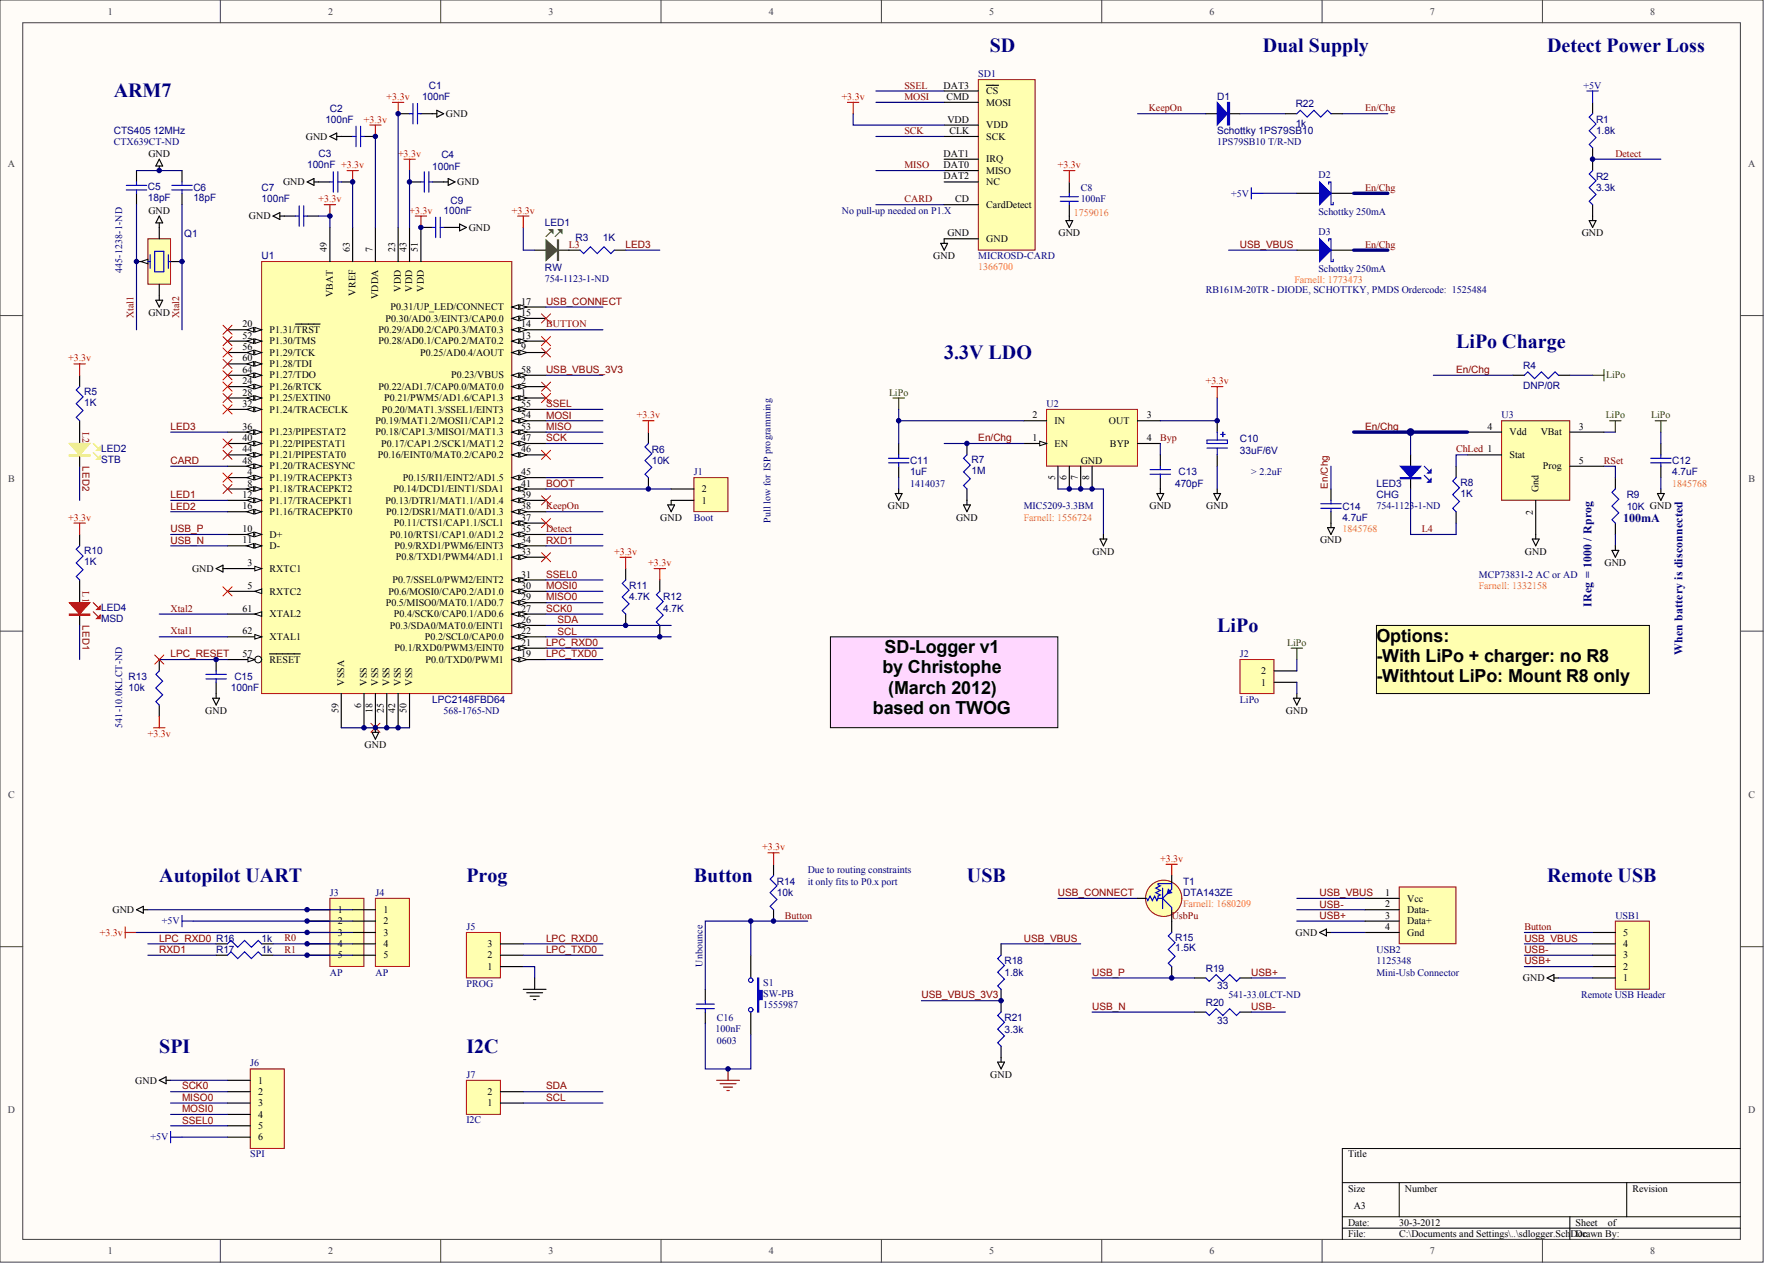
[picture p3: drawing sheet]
<svg xmlns="http://www.w3.org/2000/svg" width="656mm" height="470mm" viewBox="0 0 656 470" stroke-linecap="round" stroke-linejoin="round" font-family="sans-serif">
<defs><g id="words">
<g font-size="7.4" fill="#000080">
<text x="367.7" y="19.3">SD</text>
<text x="469.2" y="19.3">Dual Supply</text>
<text x="574.8" y="19.3">Detect Power Loss</text>
<text x="42.3" y="36.2">ARM7</text>
<text x="541" y="129.1">LiPo Charge</text>
<text x="350.8" y="133.3">3.3V LDO</text>
<text x="452.3" y="234.7">LiPo</text>
<text x="59.2" y="327.6">Autopilot UART</text>
<text x="173.3" y="327.6">Prog</text>
<text x="257.8" y="327.6">Button</text>
<text x="359.3" y="327.6">USB</text>
<text x="574.8" y="327.6">Remote USB</text>
<text x="59.2" y="391">SPI</text>
<text x="173.3" y="391">I2C</text>
</g>
<g font-size="6.7">
<text x="511.4" y="238.4">Options:</text>
<text x="328.7" y="242.6">SD-Logger v1</text>
<text x="511.4" y="245.9">-With LiPo + charger: no R8</text>
<text x="327.9" y="250.1">by Christophe</text>
<text x="330" y="257.6">(March 2012)</text>
<text x="511.4" y="253.4">-Withtout LiPo: Mount R8 only</text>
<text x="324.3" y="265.1">based on TWOG</text>
</g>
<text font-size="4.5" fill="#000080" x="603.1" y="194.1">100mA</text>
<g font-size="4.4" fill="#000080">
<text x="591.3" y="225.4" transform="rotate(-90 591.3 225.4)">IReg = 1000 / Rprog</text>
<text x="625.1" y="243.5" transform="rotate(-90 625.1 243.5)">When battery is disconnected</text>
</g>
<g font-size="3.8" fill="#000080">
<text x="159.4" y="33">C1</text>
<text x="122.6" y="41.4">C2</text>
<text x="156.8" y="37.2">100nF</text>
<text x="452.3" y="37.2">D1</text>
<text x="481.4" y="39.7">R22</text>
<text x="120.9" y="45.6">100nF</text>
<text x="481.4" y="47.3">1k</text>
<text x="593" y="45.6">R1</text>
<text x="42.3" y="49.9">CTS405 12MHz</text>
<text x="452.3" y="49.9">Schottky 1PS79SB10</text>
<text x="593" y="49.9">1.8k</text>
<text x="118.4" y="58.3">C3</text>
<text x="164" y="58.7">C4</text>
<text x="114.1" y="62.5">100nF +3.3v</text>
<text x="160.6" y="63">100nF</text>
<text x="54.9" y="70.6">C5</text>
<text x="71.9" y="71">C6</text>
<text x="97.2" y="71">C7</text>
<text x="593" y="66.8">R2</text>
<text x="593" y="71">3.3k</text>
<text x="54.9" y="74.8">18pF</text>
<text x="71.9" y="74.8">18pF</text>
<text x="97.2" y="75.2">100nF</text>
<text x="167.4" y="75.6">C9</text>
<text x="164.8" y="79.4">100nF</text>
<text x="68.5" y="87.9">Q1</text>
<text x="202.5" y="84.1">LED1</text>
<text x="213.9" y="89.6">R3</text>
<text x="224" y="89.6">1K</text>
<text x="97.2" y="96.3">U1</text>
<text x="202.5" y="100.6">RW</text>
<text x="566" y="136.9">R4</text>
<text x="31.3" y="146.6">R5</text>
<text x="566" y="144.5">DNP/0R</text>
<text x="31.3" y="150.8">1K</text>
<text x="37.6" y="167.7">LED2</text>
<text x="460.7" y="164.3">C10</text>
<text x="37.6" y="171.9">STB</text>
<text x="242.2" y="168.1">R6</text>
<text x="242.2" y="172.4">10K</text>
<text x="338.1" y="172.4">C11</text>
<text x="361" y="171.9">R7</text>
<text x="460.7" y="168.6">33uF/6V</text>
<text x="621.3" y="172.4">C12</text>
<text x="338.1" y="176.6">1uF</text>
<text x="361" y="176.2">1M</text>
<text x="437.9" y="176.6">C13</text>
<text x="621.3" y="176.6">4.7uF</text>
<text x="436.6" y="180.8">470pF</text>
<text x="511.4" y="180.8">LED3</text>
<text x="511.4" y="185">CHG</text>
<text x="542.7" y="180.4">R8</text>
<text x="542.7" y="184.6">1K</text>
<text x="604.4" y="185">R9</text>
<text x="498.8" y="189.3">C14</text>
<text x="604.4" y="189.3">10K GND</text>
<text x="498.8" y="193.5">4.7uF</text>
<text x="31.3" y="205.7">R10</text>
<text x="31.3" y="210">1K</text>
<text x="233.7" y="218.8">R11</text>
<text x="37.6" y="226.9">LED4</text>
<text x="233.7" y="223.1">4.7K</text>
<text x="246.4" y="223.1">R12</text>
<text x="246.4" y="227.3">4.7K</text>
<text x="37.6" y="231.1">MSD</text>
<text x="47.8" y="252.6">R13</text>
<text x="47.8" y="256.8">10k</text>
<text x="85.8" y="256.8">100nF</text>
<text x="87.1" y="252.6">C15</text>
<text x="160.6" y="261.1">LPC2148FBD64</text>
<text x="288.7" y="328.7">R14</text>
<text x="439.6" y="328.7">T1</text>
<text x="288.7" y="332.9">10k</text>
<text x="439.6" y="332.9">DTA143ZE</text>
<text x="80.3" y="354">R17</text>
<text x="97.2" y="349.8">1k</text>
<text x="97.2" y="354">1k</text>
<text x="436.6" y="349.3">R15</text>
<text x="436.6" y="353.1">1.5K</text>
<text x="373.2" y="358.2">R18</text>
<text x="373.2" y="362.4">1.8k</text>
<text x="448" y="361.2">R19</text>
<text x="452.3" y="367.5">33</text>
<text x="448" y="373.8">R20</text>
<text x="373.2" y="379.3">R21</text>
<text x="373.2" y="383.6">3.3k</text>
<text x="452.3" y="380.2">33</text>
</g>
<g font-size="3.8" fill="#800000">
<text x="232.5" y="92.1">LED3</text>
<text x="460.7" y="92.1">USB_VBUS</text>
<text x="202.9" y="113.2">USB_CONNECT</text>
<text x="202.9" y="138.6">USB_VBUS_3V3</text>
<text x="541" y="138.6">En/Chg</text>
<text x="202.9" y="155.5">MOSI</text>
<text x="202.9" y="151.2">SSEL</text>
<text x="63.4" y="159.7">LED3</text>
<text x="202.9" y="159.7">MISO</text>
<text x="507.2" y="159.7">En/Chg</text>
<text x="202.9" y="163.9">SCK</text>
<text x="363.5" y="163.9">En/Chg</text>
<text x="63.4" y="172.4">CARD</text>
<text x="63.4" y="185">LED1</text>
<text x="202.9" y="180.8">BOOT</text>
<text x="63.4" y="189.3">LED2</text>
<text x="63.4" y="197.7">USB_P</text>
<text x="63.4" y="201.9">USB_N</text>
<text x="202.9" y="201.9">RXD1</text>
<text x="202.9" y="214.6">SSEL0</text>
<text x="202.9" y="218.8">MOSI0</text>
<text x="202.9" y="227.3">SCK0</text>
<text x="202.9" y="223.1">MISO0</text>
<text x="207.1" y="231.5">SDA</text>
<text x="202.9" y="239.9">LPC_RXD0</text>
<text x="207.1" y="235.7">SCL</text>
<text x="63.4" y="244.2">LPC_RESET</text>
<text x="202.9" y="244.2">LPC_TXD0</text>
<text x="393.1" y="332.9">USB_CONNECT</text>
<text x="490.3" y="332.9">USB_VBUS</text>
<text x="490.3" y="337.1">USB-</text>
<text x="490.3" y="341.3">USB+</text>
<text x="59.2" y="349.8">LPC_RXD0 R16</text>
<text x="59.2" y="354">RXD1</text>
<text x="202.9" y="354">LPC_TXD0</text>
<text x="202.9" y="349.8">LPC_RXD0</text>
<text x="380.4" y="349.8">USB_VBUS</text>
<text x="566.4" y="354">USB-</text>
<text x="566.4" y="349.8">USB_VBUS</text>
<text x="566.4" y="358.2">USB+</text>
<text x="405.8" y="362.4">USB_P</text>
<text x="465" y="362.4">USB+</text>
<text x="342.4" y="370.9">USB_VBUS_3V3</text>
<text x="405.8" y="375.1">USB_N</text>
<text x="465" y="375.1">USB-</text>
<text x="67.6" y="404.7">SCK0</text>
<text x="202.9" y="404.7">SDA</text>
<text x="67.6" y="408.9">MISO0</text>
<text x="67.6" y="413.1">MOSI0</text>
<text x="202.9" y="408.9">SCL</text>
<text x="67.6" y="417.4">SSEL0</text>
</g>
<g font-size="3.7" fill="#404040">
<text x="40" y="5.4">1</text>
<text x="121.9" y="5.4">2</text>
<text x="203.8" y="5.4">3</text>
<text x="285.6" y="5.4">4</text>
<text x="367.5" y="5.4">5</text>
<text x="449.4" y="5.4">6</text>
<text x="531.3" y="5.4">7</text>
<text x="613.1" y="5.4">8</text>
<text x="2.9" y="61.9">A</text>
<text x="649.6" y="61.9">A</text>
<text x="3" y="179.1">B</text>
<text x="649.7" y="179.1">B</text>
<text x="3" y="296.3">C</text>
<text x="649.7" y="296.3">C</text>
<text x="2.9" y="413.5">D</text>
<text x="649.6" y="413.5">D</text>
<text x="40" y="465.8">1</text>
<text x="121.9" y="465.8">2</text>
<text x="203.8" y="465.8">3</text>
<text x="285.6" y="465.8">4</text>
<text x="367.5" y="465.8">5</text>
<text x="449.4" y="465.8">6</text>
<text x="531.3" y="465.8">7</text>
<text x="613.1" y="465.8">8</text>
</g>
<g font-size="3.7" fill="#000080">
<text x="363.5" y="28.7">SD1</text>
<text x="42.3" y="54">CTX639CT-ND</text>
<text x="452.3" y="54">1PS79SB10 T/R-ND</text>
<text x="401.5" y="70.9">C8</text>
<text x="489.9" y="66.3">D2</text>
<text x="401.5" y="75.1">100nF</text>
<text x="312.8" y="79.3">No pull-up needed on P1.X</text>
<text x="489.9" y="79.8">Schottky 250mA</text>
<text x="489.9" y="87.4">D3</text>
<text x="45.4" y="101.4" transform="rotate(-90 45.4 101.4)">445-1238-1-ND</text>
<text x="363.5" y="96.2">MICROSD-CARD</text>
<text x="489.9" y="100.9">Schottky 250mA</text>
<text x="202.5" y="104.7">754-1123-1-ND</text>
<text x="448" y="108.9">RB161M-20TR - DIODE, SCHOTTKY, PMDS Ordercode: 1525484</text>
<text x="388.9" y="151.2">U2</text>
<text x="557.9" y="155.4">U3</text>
<text x="257.8" y="176.5">J1</text>
<text x="465" y="176.5">&gt; 2.2uF</text>
<text x="338.1" y="180.7">1414037</text>
<text x="380.4" y="189.2">MIC5209-3.3BM</text>
<text x="511.4" y="189.2">754-1123-1-ND</text>
<text x="257.8" y="193.4">Boot</text>
<text x="286.3" y="194.3" transform="rotate(-90 286.3 194.3)">Pull low for ISP programming</text>
<text x="549.5" y="214.5">MCP73831-2 AC or AD</text>
<text x="460.7" y="244.1">J2</text>
<text x="460.7" y="261">LiPo</text>
<text x="164.8" y="265.2">568-1765-ND</text>
<text x="45.4" y="270.3" transform="rotate(-90 45.4 270.3)">541-10.0KLCT-ND</text>
<text x="300.1" y="324.3">Due to routing constraints</text>
<text x="300.1" y="328.6">it only fits to P0.x port</text>
<text x="122.6" y="332.8">J3</text>
<text x="139.5" y="332.8">J4</text>
<text x="600.2" y="341.2">USB1</text>
<text x="173.3" y="345.5">J5</text>
<text x="511.4" y="353.9">USB2</text>
<text x="261" y="359" transform="rotate(-90 261 359)">Unbounce</text>
<text x="511.4" y="358.1">1125348</text>
<text x="122.6" y="362.4">AP</text>
<text x="139.5" y="362.4">AP</text>
<text x="511.4" y="362.4">Mini-Usb Connector</text>
<text x="173.3" y="366.6">PROG</text>
<text x="283.6" y="366.2">S1</text>
<text x="283.6" y="370.4">SW-PB</text>
<text x="456.5" y="370.8">541-33.0LCT-ND</text>
<text x="587.5" y="370.8">Remote USB Header</text>
<text x="283.6" y="374.6">1555987</text>
<text x="265.9" y="383.5">100nF</text>
<text x="266.3" y="379.2">C16</text>
<text x="266.3" y="387.7">0603</text>
<text x="93" y="396.1">J6</text>
<text x="173.3" y="400.4">J7</text>
<text x="173.3" y="417.3">I2C</text>
<text x="93" y="429.9">SPI</text>
</g>
<g font-size="3.7" fill="#800000">
<text x="336" y="32.9">SSEL</text>
<text x="336" y="37.1">MOSI</text>
<text x="426.9" y="41.3">KeepOn</text>
<text x="507.2" y="41.3">En/Chg</text>
<text x="336" y="49.8">SCK</text>
<text x="600.2" y="58.2">Detect</text>
<text x="336" y="62.4">MISO</text>
<text x="507.2" y="70.9">En/Chg</text>
<text x="336" y="75.1">CARD</text>
<text x="211.3" y="92">L3</text>
<text x="507.2" y="92">En/Chg</text>
<text x="49.6" y="118.3" transform="rotate(-90 49.6 118.3)">Xtal1</text>
<text x="66.5" y="118.3" transform="rotate(-90 66.5 118.3)">Xtal2</text>
<text x="202.9" y="121.6">BUTTON</text>
<text x="30.7" y="160.5" transform="rotate(90 30.7 160.5)">L2</text>
<text x="431.1" y="163.8">Byp</text>
<text x="541" y="168">ChLed 1</text>
<text x="596" y="172.3">RSet</text>
<text x="202.9" y="189.2">KeepOn</text>
<text x="202.9" y="197.6">Detect</text>
<text x="528.4" y="197.6">L4</text>
<text x="30.7" y="219.6" transform="rotate(90 30.7 219.6)">L1</text>
<text x="63.4" y="227.2">Xtal2</text>
<text x="63.4" y="235.6">Xtal1</text>
<text x="291.7" y="341.2">Button</text>
<text x="435.4" y="341.2">UsbPu</text>
<text x="566.4" y="345.5">Button</text>
<text x="105.7" y="349.7">R0</text>
<text x="105.7" y="353.9">R1</text>
</g>
<g font-size="3.7">
<text x="350.6" y="32.9">DAT3</text>
<text x="366.5" y="35">CS</text>
<text x="351.6" y="37.1">CMD</text>
<text x="366.5" y="39.2">MOSI</text>
<text x="165.7" y="43.4">GND</text>
<text x="352" y="45.6">VDD</text>
<text x="366.5" y="47.7">VDD</text>
<text x="113.6" y="51.9">GND</text>
<text x="352.8" y="49.8">CLK</text>
<text x="366.5" y="51.9">SCK</text>
<text x="350.6" y="58.2">DAT1</text>
<text x="350.6" y="62.4">DAT0</text>
<text x="366.5" y="64.6">MISO</text>
<text x="366.5" y="60.3">IRQ</text>
<text x="105.2" y="68.8">GND</text>
<text x="169.9" y="68.8">GND</text>
<text x="350.6" y="66.7">DAT2</text>
<text x="366.5" y="68.8">NC</text>
<text x="354.9" y="75.1">CD</text>
<text x="366.5" y="77.2">CardDetect</text>
<text x="92.5" y="81.5">GND</text>
<text x="174.1" y="85.7">GND</text>
<text x="352" y="87.8">GND</text>
<text x="366.5" y="89.9">GND</text>
<text x="393.3" y="87.8">GND</text>
<text x="587.7" y="87.8">GND</text>
<text x="121.5" y="93.8" transform="rotate(-90 121.5 93.8)">49</text>
<text x="130" y="93.8" transform="rotate(-90 130 93.8)">63</text>
<text x="138.4" y="93.8" transform="rotate(-90 138.4 93.8)">7</text>
<text x="146.9" y="93.8" transform="rotate(-90 146.9 93.8)">23</text>
<text x="151.1" y="93.8" transform="rotate(-90 151.1 93.8)">43</text>
<text x="155.3" y="93.8" transform="rotate(-90 155.3 93.8)">51</text>
<text x="346.8" y="96.2">GND</text>
<text x="123.6" y="110.5" transform="rotate(-90 123.6 110.5)">VBAT</text>
<text x="132.1" y="109.8" transform="rotate(-90 132.1 109.8)">VREF</text>
<text x="140.5" y="111.1" transform="rotate(-90 140.5 111.1)">VDDA</text>
<text x="149" y="108.3" transform="rotate(-90 149 108.3)">VDD</text>
<text x="153.2" y="108.3" transform="rotate(-90 153.2 108.3)">VDD</text>
<text x="157.4" y="108.3" transform="rotate(-90 157.4 108.3)">VDD</text>
<text x="193.6" y="113.1">17</text>
<text x="143.2" y="119.5">P0.30/AD0.3/EINT3/CAP0.0</text>
<text x="145.1" y="115.2">P0.31/UP_LED/CONNECT</text>
<text x="193.6" y="117.4">15</text>
<text x="90.1" y="121.6">20</text>
<text x="90.1" y="125.8">52</text>
<text x="100.2" y="123.7">P1.31/TRST</text>
<text x="140.6" y="123.7">P0.29/AD0.2/CAP0.3/MAT0.3</text>
<text x="193.6" y="125.8">13</text>
<text x="193.6" y="121.6">14</text>
<text x="90.1" y="130">56</text>
<text x="100.2" y="127.9">P1.30/TMS</text>
<text x="140.6" y="127.9">P0.28/AD0.1/CAP0.2/MAT0.2</text>
<text x="193.6" y="130">9</text>
<text x="90.1" y="134.3">60</text>
<text x="100.2" y="132.1">P1.29/TCK</text>
<text x="100.2" y="136.4">P1.28/TDI</text>
<text x="156.1" y="132.1">P0.25/AD0.4/AOUT</text>
<text x="90.1" y="142.7">24</text>
<text x="90.1" y="138.5">64</text>
<text x="100.2" y="140.6">P1.27/TDO</text>
<text x="167.6" y="140.6">P0.23/VBUS</text>
<text x="193.6" y="142.7">2</text>
<text x="193.6" y="138.5">58</text>
<text x="90.1" y="146.9">28</text>
<text x="100.2" y="144.8">P1.26/RTCK</text>
<text x="100.2" y="149">P1.25/EXTIN0</text>
<text x="140.6" y="144.8">P0.22/AD1.7/CAP0.0/MAT0.0</text>
<text x="142.8" y="149">P0.21/PWM5/AD1.6/CAP1.3</text>
<text x="193.6" y="146.9">1</text>
<text x="90.1" y="151.2">32</text>
<text x="100.2" y="153.3">P1.24/TRACECLK</text>
<text x="141.9" y="153.3">P0.20/MAT1.3/SSEL1/EINT3</text>
<text x="193.6" y="155.4">54</text>
<text x="193.6" y="151.2">55</text>
<text x="383.6" y="155.4">2</text>
<text x="426.1" y="155.4">3</text>
<text x="90.1" y="159.6">36</text>
<text x="100.2" y="161.7">P1.23/PIPESTAT2</text>
<text x="139.6" y="161.7">P0.18/CAP1.3/MISO1/MAT1.3</text>
<text x="139.6" y="157.5">P0.19/MAT1.2/MOSI1/CAP1.2</text>
<text x="193.6" y="159.6">53</text>
<text x="391.8" y="157.5">IN</text>
<text x="412" y="157.5">OUT</text>
<text x="552.7" y="159.6">4</text>
<text x="560.9" y="161.7">Vdd</text>
<text x="572.5" y="161.7">VBat</text>
<text x="586.7" y="159.6">3</text>
<text x="90.1" y="163.8">40</text>
<text x="100.2" y="165.9">P1.22/PIPESTAT1</text>
<text x="141.6" y="165.9">P0.17/CAP1.2/SCK1/MAT1.2</text>
<text x="193.6" y="163.8">47</text>
<text x="383.6" y="163.8">1</text>
<text x="391.8" y="165.9">EN</text>
<text x="412.4" y="165.9">BYP</text>
<text x="426.1" y="163.8">4</text>
<text x="90.1" y="168">44</text>
<text x="90.1" y="172.3">48</text>
<text x="100.2" y="170.2">P1.21/PIPESTAT0</text>
<text x="140.4" y="170.2">P0.16/EINT0/MAT0.2/CAP0.2</text>
<text x="193.6" y="168">46</text>
<text x="401.5" y="172.3">GND</text>
<text x="560.9" y="170.2">Stat</text>
<text x="586.7" y="172.3">5</text>
<text x="92" y="176.5">4</text>
<text x="100.2" y="178.6">P1.19/TRACEPKT3</text>
<text x="100.2" y="174.4">P1.20/TRACESYNC</text>
<text x="149.7" y="178.6">P0.15/RI1/EINT2/AD1.5</text>
<text x="193.6" y="176.5">45</text>
<text x="392" y="178.5" transform="rotate(-90 392 178.5)">5</text>
<text x="396.2" y="178.5" transform="rotate(-90 396.2 178.5)">6</text>
<text x="400.5" y="178.5" transform="rotate(-90 400.5 178.5)">7</text>
<text x="404.7" y="178.5" transform="rotate(-90 404.7 178.5)">8</text>
<text x="573.3" y="174.4">Prog</text>
<text x="90.1" y="184.9">12</text>
<text x="92" y="180.7">8</text>
<text x="100.2" y="182.8">P1.18/TRACEPKT2</text>
<text x="146.2" y="182.8">P0.14/DCD1/EINT1/SDA1</text>
<text x="193.6" y="184.9">39</text>
<text x="193.6" y="180.7">41</text>
<text x="260.8" y="182.8">2</text>
<text x="571.7" y="182.9" transform="rotate(-90 571.7 182.9)">Gnd</text>
<text x="90.1" y="189.2">16</text>
<text x="100.2" y="187.1">P1.17/TRACEPKT1</text>
<text x="100.2" y="191.3">P1.16/TRACEPKT0</text>
<text x="143.2" y="187.1">P0.13/DTR1/MAT1.1/AD1.4</text>
<text x="143.5" y="191.3">P0.12/DSR1/MAT1.0/AD1.3</text>
<text x="193.6" y="189.2">38</text>
<text x="260.8" y="187.1">1</text>
<text x="329.9" y="189.2">GND</text>
<text x="427.1" y="189.2">GND</text>
<text x="448.2" y="189.2">GND</text>
<text x="569.5" y="191.1" transform="rotate(-90 569.5 191.1)">2</text>
<text x="90.1" y="197.6">10</text>
<text x="146.3" y="195.5">P0.11/CTS1/CAP1.1/SCL1</text>
<text x="193.6" y="197.6">35</text>
<text x="193.6" y="193.4">37</text>
<text x="245.3" y="193.4">GND</text>
<text x="355.2" y="193.4">GND</text>
<text x="90.1" y="201.8">11</text>
<text x="100.2" y="199.7">D+</text>
<text x="100.2" y="204">D-</text>
<text x="144.9" y="199.7">P0.10/RTS1/CAP1.0/AD1.2</text>
<text x="146.6" y="204">P0.9/RXD1/PWM6/EINT3</text>
<text x="193.6" y="201.8">34</text>
<text x="490.5" y="201.8">GND</text>
<text x="147.1" y="208.2">P0.8/TXD1/PWM4/AD1.1</text>
<text x="193.6" y="206.1">33</text>
<text x="405.9" y="206.1">GND</text>
<text x="566.6" y="206.1">GND</text>
<text x="92" y="210.3">3</text>
<text x="100.2" y="212.4">RXTC1</text>
<text x="193.6" y="214.5">31</text>
<text x="596.2" y="210.3">GND</text>
<text x="92" y="218.7">5</text>
<text x="100.2" y="220.8">RXTC2</text>
<text x="144.3" y="220.8">P0.6/MOSI0/CAP0.2/AD1.0</text>
<text x="145.9" y="216.6">P0.7/SSEL0/PWM2/EINT2</text>
<text x="193.6" y="218.7">30</text>
<text x="90.1" y="227.2">61</text>
<text x="143.3" y="225.1">P0.5/MISO0/MAT0.1/AD0.7</text>
<text x="193.6" y="227.2">27</text>
<text x="193.6" y="223">29</text>
<text x="100.2" y="229.3">XTAL2</text>
<text x="144.9" y="233.5">P0.3/SDA0/MAT0.0/EINT1</text>
<text x="146.4" y="229.3">P0.4/SCK0/CAP0.1/AD0.6</text>
<text x="193.6" y="231.4">26</text>
<text x="90.1" y="235.6">62</text>
<text x="100.2" y="237.7">XTAL1</text>
<text x="157.9" y="237.7">P0.2/SCL0/CAP0.0</text>
<text x="193.6" y="239.9">21</text>
<text x="193.6" y="235.6">22</text>
<text x="90.1" y="244.1">57</text>
<text x="146.6" y="242">P0.1/RXD0/PWM3/EINT0</text>
<text x="193.6" y="244.1">19</text>
<text x="100.2" y="246.2">RESET</text>
<text x="158.1" y="246.2">P0.0/TXD0/PWM1</text>
<text x="468.6" y="250.4">2</text>
<text x="127.8" y="254.7" transform="rotate(-90 127.8 254.7)">VSSA</text>
<text x="136.3" y="254.7" transform="rotate(-90 136.3 254.7)">VSS</text>
<text x="140.5" y="254.7" transform="rotate(-90 140.5 254.7)">VSS</text>
<text x="144.7" y="254.7" transform="rotate(-90 144.7 254.7)">VSS</text>
<text x="149" y="254.7" transform="rotate(-90 149 254.7)">VSS</text>
<text x="153.2" y="254.7" transform="rotate(-90 153.2 254.7)">VSS</text>
<text x="468.6" y="254.6">1</text>
<text x="134.2" y="262.9" transform="rotate(-90 134.2 262.9)">6</text>
<text x="125.7" y="264.8" transform="rotate(-90 125.7 264.8)">59</text>
<text x="138.4" y="264.8" transform="rotate(-90 138.4 264.8)">18</text>
<text x="142.6" y="264.8" transform="rotate(-90 142.6 264.8)">25</text>
<text x="146.9" y="264.8" transform="rotate(-90 146.9 264.8)">42</text>
<text x="151.1" y="264.8" transform="rotate(-90 151.1 264.8)">50</text>
<text x="477.8" y="265.2">GND</text>
<text x="135.4" y="277.9">GND</text>
<text x="514.7" y="332.8">1</text>
<text x="522.9" y="334.9">Vcc</text>
<text x="41.8" y="339.1">GND</text>
<text x="125.5" y="339.1">1</text>
<text x="142.4" y="339.1">1</text>
<text x="514.7" y="337">2</text>
<text x="514.7" y="341.2">3</text>
<text x="522.9" y="339.1">Data-</text>
<text x="125.5" y="343.3">2</text>
<text x="125.5" y="347.6">3</text>
<text x="142.4" y="343.3">2</text>
<text x="142.4" y="347.6">3</text>
<text x="481.4" y="347.6">GND</text>
<text x="514.7" y="345.5">4</text>
<text x="522.9" y="343.3">Data+</text>
<text x="522.9" y="347.6">Gnd</text>
<text x="603.2" y="347.6">5</text>
<text x="125.5" y="351.8">4</text>
<text x="142.4" y="351.8">4</text>
<text x="181.2" y="351.8">3</text>
<text x="603.2" y="351.8">4</text>
<text x="125.5" y="356">5</text>
<text x="142.4" y="356">5</text>
<text x="181.2" y="356">2</text>
<text x="603.2" y="356">3</text>
<text x="181.2" y="360.2">1</text>
<text x="565.9" y="364.5">GND</text>
<text x="603.2" y="364.5">1</text>
<text x="603.2" y="360.2">2</text>
<text x="50.2" y="402.5">GND</text>
<text x="95.9" y="402.5">1</text>
<text x="95.9" y="406.7">2</text>
<text x="181.2" y="406.7">2</text>
<text x="95.9" y="410.9">3</text>
<text x="181.2" y="410.9">1</text>
<text x="95.9" y="415.2">4</text>
<text x="95.9" y="419.4">5</text>
<text x="95.9" y="423.6">6</text>
<text x="500.9" y="429.9">Title</text>
<text x="500.9" y="442.6">Size</text>
<text x="522" y="442.6">Number</text>
<text x="606.6" y="442.6">Revision</text>
<text x="503" y="448.9">A3</text>
<text x="500.9" y="455.3">Date:</text>
<text x="519.9" y="455.3">30-3-2012</text>
<text x="585.4" y="455.3">Sheet</text>
<text x="597.4" y="455.3">of</text>
<text x="500.9" y="459.5">File:</text>
<text x="519.9" y="459.5">C:\Documents and Settings\..\sdlogger.SchDoc</text>
<text x="585.4" y="459.5">Drawn By:</text>
</g>
<g font-size="3.7" fill="#00f">
<text x="588.4" y="32.9">+5V</text>
<text x="457.4" y="73">+5V</text>
<text x="60.1" y="343.3">+5V</text>
<text x="55.9" y="423.6">+5V</text>
</g>
<g font-size="3.7" fill="#f00">
<text x="143.7" y="37.1">+3.3v</text>
<text x="312.7" y="37.1">+3.3v</text>
<text x="135.2" y="45.6">+3.3v</text>
<text x="147.9" y="58.2">+3.3v</text>
<text x="393.1" y="62.4">+3.3v</text>
<text x="118.3" y="75.1">+3.3v</text>
<text x="152.1" y="79.3">+3.3v</text>
<text x="190.2" y="79.3">+3.3v</text>
<text x="25.3" y="134.3">+3.3v</text>
<text x="448" y="142.7">+3.3v</text>
<text x="236.7" y="155.4">+3.3v</text>
<text x="25.3" y="193.4">+3.3v</text>
<text x="228.2" y="206.1">+3.3v</text>
<text x="240.9" y="210.3">+3.3v</text>
<text x="54.9" y="273.6">+3.3v</text>
<text x="283.2" y="315.9">+3.3v</text>
<text x="431.1" y="320.1">+3.3v</text>
<text x="37.1" y="347.6">+3.3v</text>
</g>
<g font-size="3.7" fill="#030000">
<text x="55.1" y="58.2">GND</text>
<text x="55.1" y="79.3">GND</text>
<text x="55.1" y="117.4">GND</text>
<text x="71.3" y="212.4">GND</text>
<text x="76.3" y="265.2">GND</text>
<text x="367.9" y="400.4">GND</text>
</g>
<g font-size="3.7" fill="#fd8300">
<text x="399" y="80.2">1759016</text>
<text x="363.5" y="100.5">1366700</text>
<text x="481" y="105.1">Farnell: 1773473</text>
<text x="621.3" y="180.7">1845768</text>
<text x="380.4" y="193.4">Farnell: 1556724</text>
<text x="498.8" y="197.6">1845768</text>
<text x="549.5" y="218.7">Farnell: 1332158</text>
<text x="439.6" y="337">Farnell: 1680209</text>
</g>
<g font-size="3.7" fill="#008000">
<text x="596.8" y="140.6">LiPo</text>
<text x="330.3" y="146.9">LiPo</text>
<text x="596.6" y="155.4">LiPo</text>
<text x="613.5" y="155.4">LiPo</text>
<text x="478.3" y="239.9">LiPo</text>
</g>
<g font-size="3.6" fill="#800000">
<text x="30.7" y="173.2" transform="rotate(90 30.7 173.2)">LED2</text>
<text x="493.4" y="181.6" transform="rotate(-90 493.4 181.6)">En/Chg</text>
<text x="30.7" y="232.3" transform="rotate(90 30.7 232.3)">LED1</text>
</g>
</g></defs>
<g fill="#fffcf8" stroke="#404040" stroke-width=".37">
<path d="M0 0h655.1v468.8h-655.1z"/>
<path d="M8.5 8.4h638.2v452h-638.2z"/>
</g>
<g fill="none" stroke="#404040" stroke-width=".37">
<path d="M81.9 0v8.4M163.7 0v8.4M245.6 0v8.4M327.5 0v8.4M409.4 0v8.4M491.2 0v8.4M573.1 0v8.4M0 117.2h8.5M646.7 117.2h8.5M0 234.4h8.5M646.7 234.4h8.5M0 351.6h8.5"/>
<path d="M646.7 351.6h8.5M81.9 460.4v8.5M163.7 460.4v8.5M245.6 460.4v8.5M327.5 460.4v8.5M409.4 460.4v8.5M491.2 460.4v8.5M573.1 460.4v8.5"/>
</g>
<path d="M498.8 439.3h147.9M519.9 439.3v12.7M604.4 439.3v12.7M646.7 426.6h-147.9v33.8M498.8 452h147.9M498.8 456.2h147.9M583.3 452v8.4" fill="none" stroke="#000" stroke-width=".37"/>
<path d="M97.2 97.2h93v160.4h-93z" fill="#ffffb0" stroke="#800000" stroke-width=".37"/>
<path d="M190.2 147.8h12.7" fill="none" stroke="#000" stroke-width=".42"/>
<g fill="#fffcf8" stroke="#000" stroke-width=".37">
<path d="M190.2 147.8l2.5-.8v1.7z"/>
<path d="M193.2 147l2.5 .8-2.5 .9z"/>
</g>
<path d="M190.2 143.6h12.7" fill="none" stroke="#000" stroke-width=".42"/>
<g fill="#fffcf8" stroke="#000" stroke-width=".37">
<path d="M190.2 143.6l2.5-.8v1.7z"/>
<path d="M193.2 142.8l2.5 .8-2.5 .9z"/>
</g>
<path d="M84.5 211.2h12.7" fill="none" stroke="#000" stroke-width=".42"/>
<path d="M94.7 210.4l2.5 .8-2.5 .8z" fill="#fffcf8" stroke="#000" stroke-width=".37"/>
<path d="M84.5 177.4h12.7" fill="none" stroke="#000" stroke-width=".42"/>
<g fill="#fffcf8" stroke="#000" stroke-width=".37">
<path d="M94.7 176.6l2.5 .8-2.5 .9z"/>
<path d="M91.7 177.4l2.6-.8v1.7z"/>
</g>
<path d="M84.5 219.6h12.7" fill="none" stroke="#000" stroke-width=".42"/>
<path d="M94.7 219.6l2.5-.8v1.7z" fill="#fffcf8" stroke="#000" stroke-width=".37"/>
<path d="M139.5 84.5v12.7M84.5 181.6h12.7M135.3 257.7v12.6" fill="none" stroke="#000" stroke-width=".42"/>
<g fill="#fffcf8" stroke="#000" stroke-width=".37">
<path d="M94.7 180.8l2.5 .8-2.5 .9z"/>
<path d="M91.7 181.6l2.6-.8v1.7z"/>
</g>
<path d="M190.2 130.9h12.7" fill="none" stroke="#000" stroke-width=".42"/>
<g fill="#fffcf8" stroke="#000" stroke-width=".37">
<path d="M190.2 130.9l2.5-.8v1.7z"/>
<path d="M193.2 130.1l2.5 .8-2.5 .9z"/>
</g>
<path d="M84.5 198.5h12.7" fill="none" stroke="#000" stroke-width=".42"/>
<g fill="#fffcf8" stroke="#000" stroke-width=".37">
<path d="M94.7 197.7l2.5 .8-2.5 .9z"/>
<path d="M91.7 198.5l2.6-.8v1.7z"/>
</g>
<path d="M84.5 202.8h12.7" fill="none" stroke="#000" stroke-width=".42"/>
<g fill="#fffcf8" stroke="#000" stroke-width=".37">
<path d="M94.7 201.9l2.5 .9-2.5 .8z"/>
<path d="M91.7 202.8l2.6-.9v1.7z"/>
</g>
<path d="M84.5 185.9h12.7" fill="none" stroke="#000" stroke-width=".42"/>
<g fill="#fffcf8" stroke="#000" stroke-width=".37">
<path d="M94.7 185l2.5 .9-2.5 .8z"/>
<path d="M91.7 185.9l2.6-.9v1.7z"/>
</g>
<path d="M190.2 126.7h12.7" fill="none" stroke="#000" stroke-width=".42"/>
<g fill="#fffcf8" stroke="#000" stroke-width=".37">
<path d="M190.2 126.7l2.5-.8v1.7z"/>
<path d="M193.2 125.9l2.5 .8-2.5 .9z"/>
</g>
<path d="M190.2 122.5h12.7" fill="none" stroke="#000" stroke-width=".42"/>
<g fill="#fffcf8" stroke="#000" stroke-width=".37">
<path d="M190.2 122.5l2.5-.8v1.6z"/>
<path d="M193.2 121.7l2.5 .8-2.5 .8z"/>
</g>
<path d="M190.2 118.3h12.7" fill="none" stroke="#000" stroke-width=".42"/>
<g fill="#fffcf8" stroke="#000" stroke-width=".37">
<path d="M190.2 118.3l2.5-.9v1.7z"/>
<path d="M193.2 117.4l2.5 .9-2.5 .8z"/>
</g>
<path d="M84.5 190.1h12.7" fill="none" stroke="#000" stroke-width=".42"/>
<g fill="#fffcf8" stroke="#000" stroke-width=".37">
<path d="M94.7 189.2l2.5 .9-2.5 .8z"/>
<path d="M91.7 190.1l2.6-.9v1.7z"/>
</g>
<path d="M190.2 114h12.7" fill="none" stroke="#000" stroke-width=".42"/>
<g fill="#fffcf8" stroke="#000" stroke-width=".37">
<path d="M190.2 114l2.5-.8v1.7z"/>
<path d="M193.2 113.2l2.5 .8-2.5 .9z"/>
</g>
<path d="M139.5 257.7v12.6M190.2 245h12.7" fill="none" stroke="#000" stroke-width=".42"/>
<g fill="#fffcf8" stroke="#000" stroke-width=".37">
<path d="M190.2 245l2.5-.9v1.7z"/>
<path d="M193.2 244.1l2.5 .9-2.5 .8z"/>
</g>
<path d="M84.5 122.5h12.7" fill="none" stroke="#000" stroke-width=".42"/>
<g fill="#fffcf8" stroke="#000" stroke-width=".37">
<path d="M94.7 121.7l2.5 .8-2.5 .8z"/>
<path d="M91.7 122.5l2.6-.8v1.6z"/>
</g>
<path d="M109.8 120.4h9.1M190.2 240.8h12.7" fill="none" stroke="#000" stroke-width=".42"/>
<g fill="#fffcf8" stroke="#000" stroke-width=".37">
<path d="M190.2 240.8l2.5-.9v1.7z"/>
<path d="M193.2 239.9l2.5 .9-2.5 .8z"/>
</g>
<path d="M190.2 236.5h12.7" fill="none" stroke="#000" stroke-width=".42"/>
<g fill="#fffcf8" stroke="#000" stroke-width=".37">
<path d="M190.2 236.5l2.5-.8v1.7z"/>
<path d="M193.2 235.7l2.5 .8-2.5 .9z"/>
</g>
<path d="M147.9 84.5v12.7M84.5 143.6h12.7" fill="none" stroke="#000" stroke-width=".42"/>
<g fill="#fffcf8" stroke="#000" stroke-width=".37">
<path d="M94.7 142.8l2.5 .8-2.5 .9z"/>
<path d="M91.7 143.6l2.6-.8v1.7z"/>
</g>
<path d="M190.2 232.3h12.7M143.7 257.7v12.6" fill="none" stroke="#000" stroke-width=".42"/>
<g fill="#fffcf8" stroke="#000" stroke-width=".37">
<path d="M190.2 232.3l2.5-.8v1.7z"/>
<path d="M193.2 231.5l2.5 .8-2.5 .9z"/>
</g>
<path d="M190.2 228.1h12.7" fill="none" stroke="#000" stroke-width=".42"/>
<g fill="#fffcf8" stroke="#000" stroke-width=".37">
<path d="M190.2 228.1l2.5-.8v1.6z"/>
<path d="M193.2 227.3l2.5 .8-2.5 .8z"/>
</g>
<path d="M84.5 147.8h12.7" fill="none" stroke="#000" stroke-width=".42"/>
<g fill="#fffcf8" stroke="#000" stroke-width=".37">
<path d="M94.7 147l2.5 .8-2.5 .9z"/>
<path d="M91.7 147.8l2.6-.8v1.7z"/>
</g>
<path d="M190.2 223.9h12.7" fill="none" stroke="#000" stroke-width=".42"/>
<g fill="#fffcf8" stroke="#000" stroke-width=".37">
<path d="M190.2 223.9l2.5-.9v1.7z"/>
<path d="M193.2 223l2.5 .9-2.5 .8z"/>
</g>
<path d="M190.2 219.6h12.7" fill="none" stroke="#000" stroke-width=".42"/>
<g fill="#fffcf8" stroke="#000" stroke-width=".37">
<path d="M190.2 219.6l2.5-.8v1.7z"/>
<path d="M193.2 218.8l2.5 .8-2.5 .9z"/>
</g>
<path d="M190.2 215.4h12.7" fill="none" stroke="#000" stroke-width=".42"/>
<g fill="#fffcf8" stroke="#000" stroke-width=".37">
<path d="M190.2 215.4l2.5-.8v1.7z"/>
<path d="M193.2 214.6l2.5 .8-2.5 .9z"/>
</g>
<path d="M84.5 152.1h12.7" fill="none" stroke="#000" stroke-width=".42"/>
<g fill="#fffcf8" stroke="#000" stroke-width=".37">
<path d="M94.7 151.2l2.5 .9-2.5 .8z"/>
<path d="M91.7 152.1l2.6-.9v1.7z"/>
</g>
<path d="M190.2 207h12.7" fill="none" stroke="#000" stroke-width=".42"/>
<g fill="#fffcf8" stroke="#000" stroke-width=".37">
<path d="M190.2 207l2.5-.9v1.7z"/>
<path d="M193.2 206.1l2.5 .9-2.5 .8z"/>
</g>
<path d="M190.2 202.8h12.7" fill="none" stroke="#000" stroke-width=".42"/>
<g fill="#fffcf8" stroke="#000" stroke-width=".37">
<path d="M190.2 202.8l2.5-.9v1.7z"/>
<path d="M193.2 201.9l2.5 .9-2.5 .8z"/>
</g>
<path d="M190.2 198.5h12.7" fill="none" stroke="#000" stroke-width=".42"/>
<g fill="#fffcf8" stroke="#000" stroke-width=".37">
<path d="M190.2 198.5l2.5-.8v1.7z"/>
<path d="M193.2 197.7l2.5 .8-2.5 .9z"/>
</g>
<path d="M84.5 160.5h12.7" fill="none" stroke="#000" stroke-width=".42"/>
<g fill="#fffcf8" stroke="#000" stroke-width=".37">
<path d="M94.7 159.7l2.5 .8-2.5 .9z"/>
<path d="M91.7 160.5l2.6-.8v1.7z"/>
</g>
<path d="M190.2 194.3h12.7" fill="none" stroke="#000" stroke-width=".42"/>
<g fill="#fffcf8" stroke="#000" stroke-width=".37">
<path d="M190.2 194.3l2.5-.8v1.6z"/>
<path d="M193.2 193.5l2.5 .8-2.5 .8z"/>
</g>
<path d="M190.2 190.1h12.7" fill="none" stroke="#000" stroke-width=".42"/>
<g fill="#fffcf8" stroke="#000" stroke-width=".37">
<path d="M190.2 190.1l2.5-.9v1.7z"/>
<path d="M193.2 189.2l2.5 .9-2.5 .8z"/>
</g>
<path d="M190.2 185.9h12.7" fill="none" stroke="#000" stroke-width=".42"/>
<g fill="#fffcf8" stroke="#000" stroke-width=".37">
<path d="M190.2 185.9l2.5-.9v1.7z"/>
<path d="M193.2 185l2.5 .9-2.5 .8z"/>
</g>
<path d="M84.5 164.7h12.7" fill="none" stroke="#000" stroke-width=".42"/>
<g fill="#fffcf8" stroke="#000" stroke-width=".37">
<path d="M94.7 163.9l2.5 .8-2.5 .9z"/>
<path d="M91.7 164.7l2.6-.8v1.7z"/>
</g>
<path d="M190.2 181.6h12.7" fill="none" stroke="#000" stroke-width=".42"/>
<g fill="#fffcf8" stroke="#000" stroke-width=".37">
<path d="M190.2 181.6l2.5-.8v1.7z"/>
<path d="M193.2 180.8l2.5 .8-2.5 .9z"/>
</g>
<path d="M152.2 84.5v12.7M84.5 169h12.7M147.9 257.7v12.6" fill="none" stroke="#000" stroke-width=".42"/>
<g fill="#fffcf8" stroke="#000" stroke-width=".37">
<path d="M94.7 168.1l2.5 .9-2.5 .8z"/>
<path d="M91.7 169l2.6-.9v1.7z"/>
</g>
<path d="M190.2 177.4h12.7" fill="none" stroke="#000" stroke-width=".42"/>
<g fill="#fffcf8" stroke="#000" stroke-width=".37">
<path d="M190.2 177.4l2.5-.8v1.7z"/>
<path d="M193.2 176.6l2.5 .8-2.5 .9z"/>
</g>
<path d="M190.2 169h12.7" fill="none" stroke="#000" stroke-width=".42"/>
<g fill="#fffcf8" stroke="#000" stroke-width=".37">
<path d="M190.2 169l2.5-.9v1.7z"/>
<path d="M193.2 168.1l2.5 .9-2.5 .8z"/>
</g>
<path d="M190.2 164.7h12.7" fill="none" stroke="#000" stroke-width=".42"/>
<g fill="#fffcf8" stroke="#000" stroke-width=".37">
<path d="M190.2 164.7l2.5-.8v1.7z"/>
<path d="M193.2 163.9l2.5 .8-2.5 .9z"/>
</g>
<path d="M84.5 173.2h12.7" fill="none" stroke="#000" stroke-width=".42"/>
<g fill="#fffcf8" stroke="#000" stroke-width=".37">
<path d="M94.7 172.3l2.5 .9-2.5 .8z"/>
<path d="M91.7 173.2l2.6-.9v1.7z"/>
</g>
<path d="M122.6 84.5v12.7M156.4 84.5v12.7M84.5 126.7h12.7M152.2 257.7v12.6" fill="none" stroke="#000" stroke-width=".42"/>
<g fill="#fffcf8" stroke="#000" stroke-width=".37">
<path d="M94.7 125.9l2.5 .8-2.5 .9z"/>
<path d="M91.7 126.7l2.6-.8v1.7z"/>
</g>
<path d="M190.2 160.5h12.7" fill="none" stroke="#000" stroke-width=".42"/>
<g fill="#fffcf8" stroke="#000" stroke-width=".37">
<path d="M190.2 160.5l2.5-.8v1.7z"/>
<path d="M193.2 159.7l2.5 .8-2.5 .9z"/>
</g>
<path d="M190.2 156.3h12.7" fill="none" stroke="#000" stroke-width=".42"/>
<g fill="#fffcf8" stroke="#000" stroke-width=".37">
<path d="M190.2 156.3l2.5-.9v1.7z"/>
<path d="M193.2 155.4l2.5 .9-2.5 .8z"/>
</g>
<path d="M190.2 152.1h12.7" fill="none" stroke="#000" stroke-width=".42"/>
<g fill="#fffcf8" stroke="#000" stroke-width=".37">
<path d="M190.2 152.1l2.5-.9v1.7z"/>
<path d="M193.2 151.2l2.5 .9-2.5 .8z"/>
</g>
<path d="M84.5 130.9h12.7" fill="none" stroke="#000" stroke-width=".42"/>
<g fill="#fffcf8" stroke="#000" stroke-width=".37">
<path d="M94.7 130.1l2.5 .8-2.5 .9z"/>
<path d="M91.7 130.9l2.6-.8v1.7z"/>
</g>
<path d="M84.5 245h12.7" fill="none" stroke="#000" stroke-width=".42"/>
<circle cx="95.9" cy="245" r="1.25" fill="#fffcf8" stroke="#000" stroke-width=".37"/>
<path d="M92.1 244.1l2.6 .9-2.6 .8z" fill="#fffcf8" stroke="#000" stroke-width=".37"/>
<path d="M190.2 139.4h12.7M100.2 242.9h11.4" fill="none" stroke="#000" stroke-width=".42"/>
<g fill="#fffcf8" stroke="#000" stroke-width=".37">
<path d="M190.2 139.4l2.5-.9v1.7z"/>
<path d="M193.2 138.5l2.5 .9-2.5 .8z"/>
</g>
<path d="M84.5 135.2h12.7M126.8 257.7v12.6" fill="none" stroke="#000" stroke-width=".42"/>
<g fill="#fffcf8" stroke="#000" stroke-width=".37">
<path d="M94.7 134.3l2.5 .9-2.5 .8z"/>
<path d="M91.7 135.2l2.6-.9v1.7z"/>
</g>
<path d="M84.5 228.1h12.7" fill="none" stroke="#000" stroke-width=".42"/>
<path d="M94.7 228.1l2.5-.8v1.6z" fill="#fffcf8" stroke="#000" stroke-width=".37"/>
<path d="M84.5 236.5h12.7" fill="none" stroke="#000" stroke-width=".42"/>
<path d="M94.7 235.7l2.5 .8-2.5 .9z" fill="#fffcf8" stroke="#000" stroke-width=".37"/>
<path d="M131 84.5v12.7M84.5 139.4h12.7" fill="none" stroke="#000" stroke-width=".42"/>
<g fill="#fffcf8" stroke="#000" stroke-width=".37">
<path d="M94.7 138.5l2.5 .9-2.5 .8z"/>
<path d="M91.7 139.4l2.6-.9v1.7z"/>
</g>
<g fill="none" stroke="#000" stroke-width=".42">
<path d="M122.6 50.7l2.5-1.3v2.6zM125.1 50.7h5.9M135.3 50.7h4.2M147.9 42.2h4.3M156.4 42.2h5.9M162.3 41l2.5 1.2-2.5 1.3zM152.2 67.6h4.2M160.6 67.6h5.9M166.5 66.3l2.6 1.3-2.6 1.3zM101.4 80.3l2.6-1.3v2.5zM104 80.3h5.9M114.1 80.3h4.3"/>
<path d="M156.4 84.5h4.2M164.8 84.5h6M170.8 83.2l2.5 1.3-2.5 1.2zM211.3 92.9h4.3M228.2 92.9h4.3M240.9 160.5v4.2M240.9 177.4v4.2M59.2 245v4.2M80.3 245v4.2M80.3 253.4v4.3M59.2 261.9v4.2M138.2 272h2.6l-1.3 2.6z"/>
<path d="M139.5 270.3v1.7"/>
</g>
<g fill="none" stroke="#00f" stroke-width=".42">
<path d="M153.4 38.4v7.6M155.1 38.4v7.6M131 50.7h1.3M132.3 46.9v7.6M134 50.7h1.3M134 46.9v7.6M152.2 42.2h1.2M155.1 42.2h1.3M111.2 76.5v7.6M112.9 76.5v7.6M156.4 67.6h1.3M157.7 63.8v7.6"/>
<path d="M159.4 67.6h1.2M159.4 63.8v7.6M109.9 80.3h1.3M112.9 80.3h1.2M160.6 84.5h1.3M161.9 80.7v7.6M163.6 84.5h1.2M163.6 80.7v7.6M215.6 92.9l1.2 1.3 2.6-2.5 2.5 2.5 2.5-2.5 2.6 2.5 1.2-1.3M240.9 164.7l-1.2 1.3 2.5 2.5-2.5 2.6 2.5 2.5-2.5 2.5 1.2 1.3M59.2 249.2l-1.3 1.3 2.5 2.5-2.5 2.6 2.5 2.5-2.5 2.5 1.3 1.3M76.5 252.2h7.6"/>
<path d="M76.5 250.5h7.6M80.3 249.2v1.3M80.3 252.2v1.2"/>
</g>
<g fill="none" stroke="#f00" stroke-width=".42">
<path d="M145.8 38h4.3M147.9 38v4.2M137.4 46.5h4.2M139.5 46.5v4.2M150.1 59.1h4.2M152.2 59.1v4.3M120.5 76h4.2M122.6 76v4.3M154.3 80.3h4.2M156.4 80.3v4.2M238.8 156.3h4.2M240.9 156.3v4.2"/>
<path d="M57.1 270.3h4.2M59.2 266.1v4.2"/>
</g>
<path d="M79 259.4h2.6l-1.3 2.5zM80.3 257.7v1.7" fill="none" stroke="#030000" stroke-width=".42"/>
<path d="M139.5 50.7v33.8M147.9 42.2v42.3M152.2 63.4v21.1M194.4 84.5v8.4M232.5 92.9h12.7M202.9 139.4h21.1M63.4 198.5h21.1M202.9 181.6h46.5M63.4 202.8h21.1M59.2 236.5h25.3M59.2 228.1h25.3M126.8 270.3h25.4" fill="none" stroke="#000080" stroke-width=".42"/>
<path d="M308.6 236.5h84.5v33.8h-84.5z" fill="#ffd7ff" stroke="#000" stroke-width=".37"/>
<path d="M57.9 111.5h2.5l-1.2 2.5zM59.2 109.8v1.7" fill="none" stroke="#030000" stroke-width=".42"/>
<g fill="none" stroke="#f00" stroke-width=".37">
<path d="M82.8 120.8l3.4 3.4M82.8 125l3.4 3.4M82.8 129.3l3.4 3.3M82.8 133.5l3.4 3.4M82.8 137.7l3.4 3.4M86.2 120.8l-3.4 3.4M86.2 125l-3.4 3.4M86.2 129.3l-3.4 3.3M86.2 133.5l-3.4 3.4M86.2 137.7l-3.4 3.4M82.8 141.9l3.4 3.4M82.8 146.2l3.4 3.3"/>
<path d="M82.8 150.4l3.4 3.4M86.2 141.9l-3.4 3.4M86.2 146.2l-3.4 3.3M86.2 150.4l-3.4 3.4"/>
</g>
<path d="M59.2 245h25.3" fill="none" stroke="#000080" stroke-width=".42"/>
<path d="M50.7 63.4v4.2M50.7 71.8v4.2M67.6 63.4v4.2M67.6 71.8v4.2" fill="none" stroke="#000" stroke-width=".42"/>
<path d="M46.9 70.5h7.6M46.9 68.9h7.6M50.7 67.6v1.3M50.7 70.5v1.3M63.8 70.5h7.6M63.8 68.9h7.6M67.6 67.6v1.3M67.6 70.5v1.3" fill="none" stroke="#00f" stroke-width=".42"/>
<path d="M54.9 88.7h8.5v16.9h-8.5z" fill="#ffffb0" stroke="#800000" stroke-width=".37"/>
<path d="M50.7 97.2h4.2" fill="none" stroke="#000" stroke-width=".42"/>
<path d="M52.4 97.2l2.5-.9v1.7z" fill="#fffcf8" stroke="#000" stroke-width=".37"/>
<g fill="none" stroke="#000" stroke-width=".42">
<path d="M59.2 84.5v4.2M63.4 97.2h4.2M59.2 105.6v4.2M50.7 337.9l2.6-1.2v2.5zM53.3 337.9h1.6M372 350.6v4.2M435.4 342.1v4.3M435.4 359v4.3M490.3 346.4l2.5-1.3v2.5zM492.8 346.4h1.7M372 367.5v8.4M443.8 363.3h4.2"/>
<path d="M443.8 375.9h4.2M460.7 363.3h4.3M460.7 375.9h4.3M372 388.6v4.2"/>
</g>
<path d="M54.9 97.2h.9M55.8 94.6v5.1M57.5 93.4h3.4v7.6h-3.4zM62.6 94.6v5.1M62.6 97.2h.8M372 354.8l-1.3 1.3 2.5 2.5-2.5 2.6 2.5 2.5-2.5 2.5 1.3 1.3M435.4 346.4l-1.3 1.2 2.5 2.6-2.5 2.5 2.5 2.5-2.5 2.6 1.3 1.2M372 375.9l-1.3 1.3 2.5 2.5-2.5 2.6 2.5 2.5-2.5 2.5 1.3 1.3M448 363.3l1.3 1.2 2.5-2.5 2.6 2.5 2.5-2.5 2.6 2.5 1.2-1.2M448 375.9l1.3 1.3 2.5-2.5 2.6 2.5 2.5-2.5 2.6 2.5 1.2-1.3" fill="none" stroke="#00f" stroke-width=".42"/>
<path d="M59.2 59.1l1.2 2.6h-2.5zM59.2 61.7v1.7M59.2 82.8v1.7M59.2 80.3l1.2 2.5h-2.5zM80.3 211.2l2.5-1.3v2.6zM82.8 211.2h1.7M370.7 394.5h2.5l-1.2 2.6zM372 392.8v1.7" fill="none" stroke="#030000" stroke-width=".42"/>
<path d="M50.7 63.4h16.9M50.7 76v46.5M67.6 76v46.5M393.1 333.7h29.6M481.9 333.7h25.3M481.9 337.9h25.3M372 350.6h29.5M481.9 342.1h25.3M405.8 375.9h38M465 375.9h12.6M465 363.3h12.6" fill="none" stroke="#000080" stroke-width=".42"/>
<path d="M82.8 218l3.4 3.3M86.2 218l-3.4 3.3" fill="none" stroke="#f00" stroke-width=".37"/>
<path d="M433.3 321h4.2M435.4 321v4.2" fill="none" stroke="#f00" stroke-width=".42"/>
<path d="M519.9 329.5h21.1v21h-21.1z" fill="#ffffb0" stroke="#800000" stroke-width=".37"/>
<path d="M507.2 333.7h12.7M507.2 337.9h12.7M507.2 342.1h12.7M507.2 346.4h12.7" fill="none" stroke="#000" stroke-width=".42"/>
<path d="M122.6 333.7h12.6v25.3h-12.6z" fill="#ffffb0" stroke="#800000" stroke-width=".37"/>
<path d="M114.1 337.9h8.5M114.1 342.1h8.5M114.1 346.4h8.5M114.1 350.6h8.5M114.1 354.8h8.5" fill="none" stroke="#000" stroke-width=".42"/>
<g fill="none" stroke="#000080" stroke-width=".42">
<path d="M202.9 114h21.1M202.9 122.5h21.1M202.9 156.3h21.1M202.9 152.1h21.1M63.4 160.5h21.1M63.4 173.2h21.1M202.9 164.7h21.1M202.9 160.5h21.1M202.9 177.4h21.1M63.4 190.1h21.1M63.4 185.9h21.1M202.9 198.5h21.1"/>
<path d="M202.9 190.1h21.1M202.9 219.6h21.1M202.9 202.8h21.1M202.9 215.4h21.1M202.9 236.5h46.5M202.9 232.3h46.5M202.9 228.1h21.1M202.9 223.9h21.1M202.9 240.8h21.1M202.9 245h21.1M494.5 346.4h12.7M342.4 371.7h29.6"/>
</g>
<path d="M82.8 175.7l3.4 3.4M86.2 175.7l-3.4 3.4M57.5 243.3l3.4 3.4M60.9 243.3l-3.4 3.4M202.9 240.8h.1M137.8 268.6l3.4 3.4M141.2 268.6l-3.4 3.4" fill="none" stroke="#f00" stroke-width=".37"/>
<path d="M600.2 342.1h12.6v25.3h-12.6z" fill="#ffffb0" stroke="#800000" stroke-width=".37"/>
<g fill="none" stroke="#000" stroke-width=".42">
<path d="M29.6 139.4v4.2M29.6 156.3v4.2M452.3 156.3v4.2M333.9 164.7v4.3M333.9 173.2v4.2M452.3 169v4.2M29.6 198.5v4.3M29.6 215.4v8.5M29.6 228.1v4.2M591.8 359h8.4M591.8 354.8h8.4M591.8 350.6h8.4"/>
<path d="M591.8 346.4h8.4M574.8 363.3l2.6-1.3v2.5zM577.4 363.3h1.7M591.8 363.3h8.4"/>
</g>
<path d="M29.6 173.2v12.7M29.6 232.3v12.7M566.4 350.6h25.4M566.4 359h25.4M566.4 354.8h25.4M579.1 363.3h12.7" fill="none" stroke="#000080" stroke-width=".42"/>
<g fill="none" stroke="#00f" stroke-width=".42">
<path d="M465 69.7v4.2M465 71.8h4.2M29.6 143.6l-1.3 1.3 2.6 2.5-2.6 2.6 2.6 2.5-2.6 2.5 1.3 1.3M330.1 171.9h7.6M330.1 170.2h7.6M333.9 169v1.2M333.9 171.9v1.3M448.5 163.5h7.6v1.2h-7.6zM448.5 166.4h7.6M452.3 160.5v3M452.3 166.4v2.6M453.5 161.4h1.7"/>
<path d="M454.4 160.5v1.7M29.6 202.8l-1.3 1.2 2.6 2.6-2.6 2.5 2.6 2.5-2.6 2.6 1.3 1.2"/>
</g>
<path d="M192.3 80.3h4.2M194.4 80.3v4.2M27.5 135.2h4.2M29.6 135.2v4.2M450.2 143.6h4.2M452.3 143.6v4.2M27.5 194.3h4.2M29.6 194.3v4.2M34.7 227.3l1.7 1.6M34.7 223.9l1.7 1.7" fill="none" stroke="#f00" stroke-width=".42"/>
<g fill="#f00" stroke="#f00" stroke-width=".42">
<path d="M25.8 223.9h7.6l-3.8 4.2z"/>
<path d="M35.9 229.8l1.3-1.3v1.3z"/>
<path d="M35.9 226.4l1.3-1.3v1.3z"/>
<path d="M25.8 228.1h7.6v.4h-7.6z" fill-rule="evenodd"/>
</g>
<path d="M173.3 346.4h12.6v16.8h-12.6z" fill="#ffffb0" stroke="#800000" stroke-width=".37"/>
<g fill="none" stroke="#000" stroke-width=".42">
<path d="M397.3 67.6v4.2M397.3 76v4.3M198.7 92.9h4.2M207.1 92.9h4.2M29.6 160.5v4.2M29.6 169v4.2M186 359h8.4M186 354.8h8.4M186 350.6h8.4M194.4 367.5h8.5M195.7 368.8h5.9M197 370h3.4"/>
<path d="M198.2 371.3h.9M198.7 363.3v4.2"/>
</g>
<path d="M325.5 38h25.3M325.5 33.8h25.3M325.5 50.7h25.3M325.5 76h25.3M194.4 354.8h29.6M194.4 350.6h29.6" fill="none" stroke="#000080" stroke-width=".42"/>
<path d="M204.6 86.2l-1.7 1.7M208 86.2l-1.7 1.7" fill="none" stroke="#00bf00" stroke-width=".42"/>
<g fill="#00bf00" stroke="#00bf00" stroke-width=".42">
<path d="M202.9 89.1l4.2 3.8-4.2 3.8z"/>
<path d="M207.5 85.3h1.3v1.3z"/>
<path d="M204.2 85.3h1.2v1.3z"/>
<path d="M207.1 89.1h.4v7.6h-.4z" fill-rule="evenodd"/>
</g>
<path d="M34.7 168.1l1.7 1.7M34.7 164.7l1.7 1.7" fill="none" stroke="#fdf101" stroke-width=".42"/>
<g fill="#fdf101" stroke="#fdf101" stroke-width=".42">
<path d="M25.8 164.7h7.6l-3.8 4.3z"/>
<path d="M35.9 170.7l1.3-1.3v1.3z"/>
<path d="M35.9 167.3l1.3-1.3v1.3z"/>
<path d="M25.8 169h7.6v.4h-7.6z" fill-rule="evenodd"/>
</g>
<path d="M393.9 74.8h6.8M393.9 73.1h6.8M397.3 71.8v1.3M397.3 74.8v1.2" fill="none" stroke="#00f" stroke-width=".42"/>
<path d="M363.5 29.6h21.1v63.3h-21.1z" fill="#ffffb0" stroke="#800000" stroke-width=".37"/>
<g fill="none" stroke="#000" stroke-width=".42">
<path d="M350.8 33.8h12.7M350.8 38h12.7M366.5 31.7h4.5M350.8 46.5h12.7M350.8 50.7h12.7M350.8 59.1h12.7M350.8 63.4h12.7M350.8 67.6h12.7M350.8 76h12.7M350.8 88.7h12.7M279 354.8v8.5M262.1 367.5v4.2"/>
<path d="M262.1 375.9v4.3M279 375.9v8.5"/>
</g>
<path d="M281.5 363.3h.4v4.6h1.3v3.4h-1.3v4.6h-.4z" fill-rule="evenodd" fill="#00f" stroke="#00f" stroke-width=".42"/>
<g fill="none" stroke="#00f" stroke-width=".42">
<path d="M258.7 373h6.7M258.7 374.7h6.7M262.1 371.7v1.3M262.1 374.7v1.2"/>
<circle cx="279" cy="375.1" r=".82"/>
<circle cx="279" cy="364.1" r=".82"/>
</g>
<path d="M270.5 397.1v4.2M266.3 401.3h8.4M267.6 402.5h5.9M268.8 403.8h3.4M270.1 405.1h.8" fill="none" stroke="#800000" stroke-width=".42"/>
<path d="M317 42.2v4.3h33.8M325.5 63.4h25.3M279 354.8v-12.7h-16.9v25.4M279 342.1h21.1M262.1 380.2v16.9h16.9v-12.7" fill="none" stroke="#000080" stroke-width=".42"/>
<path d="M314.9 38h4.2M317 38v4.2M395.2 63.4h4.2M397.3 63.4v4.2" fill="none" stroke="#f00" stroke-width=".42"/>
<path d="M93 397.1h12.6v29.5h-12.6z" fill="#ffffb0" stroke="#800000" stroke-width=".37"/>
<path d="M84.5 401.3h8.5M84.5 405.5h8.5M84.5 409.7h8.5M84.5 414h8.5M84.5 418.2h8.5M84.5 422.4h8.5" fill="none" stroke="#000" stroke-width=".42"/>
<path d="M63.4 409.7h21.1M63.4 418.2h21.1M63.4 414h21.1M63.4 405.5h21.1" fill="none" stroke="#000080" stroke-width=".42"/>
<circle cx="432.4" cy="333.7" r="6.7" fill="#ffffb0" stroke="#800000" stroke-width=".37"/>
<path d="M422.7 333.7h3.4M435.4 325.2v3M435.4 337.9v4.2" fill="none" stroke="#000" stroke-width=".42"/>
<path d="M426.1 333.7l.4 .8 .8-1.6 .9 1.6 .8-1.6 .9 1.6 .4-.8M430.3 333.7v-.8l.8-.5-1.7-.8 1.7-.9-1.7-.8 1.7-.9-.8-.4v-.4h5.1v2.1l-3.4 3.4M430.3 333.7h1.7M432 333.7l3.4 3.4v.8M432 329.9v7.6" fill="none" stroke="#00f" stroke-width=".42"/>
<path d="M434.1 330.3l1.3 1.3-1.7 .4z" fill="#00f" stroke="#00f" stroke-width=".37"/>
<path d="M173.3 401.3h12.6v12.6h-12.6z" fill="#ffffb0" stroke="#800000" stroke-width=".37"/>
<path d="M232.5 211.2v4.2M245.2 215.4v4.2M232.5 228.1v4.2M245.2 232.3v4.2M186 409.7h8.4M186 405.5h8.4" fill="none" stroke="#000" stroke-width=".42"/>
<path d="M194.4 409.7h29.6M194.4 405.5h29.6" fill="none" stroke="#000080" stroke-width=".42"/>
<path d="M232.5 215.4l-1.3 1.3 2.5 2.5-2.5 2.6 2.5 2.5-2.5 2.5 1.3 1.3M245.2 219.6l-1.3 1.3 2.5 2.6-2.5 2.5 2.5 2.5-2.5 2.6 1.3 1.2M67.6 340v4.3M67.6 342.1h4.3" fill="none" stroke="#00f" stroke-width=".42"/>
<path d="M230.4 207h4.2M232.5 207v4.2M243 211.2h4.3M245.2 211.2v4.2" fill="none" stroke="#f00" stroke-width=".42"/>
<path d="M388.9 152.1h33.7v21h-33.7z" fill="#ffffb0" stroke="#800000" stroke-width=".37"/>
<path d="M380.4 156.3h8.5M422.7 156.3h8.4M380.4 164.7h8.5M397.3 173.2v8.4M422.7 164.7h8.4" fill="none" stroke="#000" stroke-width=".42"/>
<path d="M386.3 163.9l2.6 .8-2.6 .9z" fill="#fffcf8" stroke="#000" stroke-width=".37"/>
<g fill="none" stroke="#000" stroke-width=".42">
<path d="M349.6 90.4h2.5l-1.3 2.5zM350.8 88.7v1.7M396.1 81.9h2.5l-1.3 2.6zM397.3 80.3v1.6M393.1 173.2v8.4M401.5 173.2v8.4M405.8 173.2v8.4M431.1 169v4.2M431.1 177.4v5.9M524.1 169v4.2M524.1 177.4v4.2M600.2 177.4v4.2"/>
<path d="M617.1 164.7v4.3M617.1 173.2v4.2M332.7 183.3h2.5l-1.3 2.6zM333.9 181.6v1.7M410 198.5v1.7M429.9 183.3h2.5l-1.3 2.6zM451 183.3h2.5l-1.2 2.6zM452.3 181.6v1.7M570.6 198.5v1.7M600.2 194.3v4.2M615.8 183.3h2.6l-1.3 2.6zM617.1 181.6v1.7"/>
<path d="M408.7 200.2h2.6l-1.3 2.6zM569.4 200.2h2.5l-1.3 2.6z"/>
</g>
<path d="M427.3 176.1h7.6M427.3 174.5h7.6M431.1 173.2v1.3M431.1 176.1v1.3M529.2 176.6l1.7 1.7M529.2 173.2l1.7 1.7M613.3 171.9h7.6M613.3 170.2h7.6M617.1 169v1.2M617.1 171.9v1.3M600.2 181.6l-1.3 1.3 2.6 2.5-2.6 2.6 2.6 2.5-2.6 2.5 1.3 1.3" fill="none" stroke="#00f" stroke-width=".42"/>
<path d="M194.4 92.9h4.3M452.3 147.8v8.5h-21.2M333.9 177.4v4.2M431.1 164.7v4.3M452.3 173.2v8.4M596 160.5h4.2M617.1 160.5v4.2M617.1 177.4v4.2M393.1 181.6h16.9v16.9" fill="none" stroke="#000080" stroke-width=".42"/>
<path d="M598.1 156.3h4.2M600.2 156.3v4.2M615 156.3h4.2M617.1 156.3v4.2" fill="none" stroke="#008000" stroke-width=".42"/>
<path d="M520.3 173.2h7.6l-3.8 4.2z" fill="#00f" stroke="#00f" stroke-width=".42"/>
<path d="M520.3 177.4h7.6v.4h-7.6z" fill-rule="evenodd" fill="#f00" stroke="#00f" stroke-width=".42"/>
<g fill="#00f" stroke="#00f" stroke-width=".42">
<path d="M530.5 179.1l1.2-1.3v1.3z"/>
<path d="M530.5 175.7l1.2-1.2v1.2z"/>
</g>
<path d="M591.8 59.1h25.3M532.6 139.4h29.6M583.3 139.4h8.5M333.9 152.1v4.2h46.5M333.9 156.3v8.4M350.8 164.7h29.6M596 173.2h4.2v4.2M600.2 198.5v4.3M54.9 350.6h25.4M54.9 354.8h25.4M566.4 346.4h25.4M405.8 363.3h38" fill="none" stroke="#000080" stroke-width=".42"/>
<path d="M46.5 344.3v4.2M46.5 346.4h4.2" fill="none" stroke="#f00" stroke-width=".42"/>
<g fill="none" stroke="#000" stroke-width=".42">
<path d="M591.8 38v4.2M591.8 54.9v8.5M591.8 76v5.9M590.5 81.9h2.5l-1.2 2.6zM562.2 139.4h4.2M579.1 139.4h4.2M359.3 164.7v4.3M358 187.5h2.5l-1.2 2.6zM359.3 181.6v5.9M80.3 350.6h4.2M80.3 354.8h4.2M97.2 350.6h4.2"/>
<path d="M97.2 354.8h4.2"/>
</g>
<path d="M589.6 33.8h4.3M591.8 33.8v4.2M591.8 42.2l-1.3 1.3 2.5 2.5-2.5 2.6 2.5 2.5-2.5 2.5 1.3 1.3M591.8 63.4l-1.3 1.2 2.5 2.6-2.5 2.5 2.5 2.5-2.5 2.6 1.3 1.2M566.4 139.4l1.3-1.3 2.5 2.6 2.5-2.6 2.6 2.6 2.5-2.6 1.3 1.3M359.3 169l-1.3 1.2 2.5 2.6-2.5 2.5 2.5 2.5-2.5 2.6 1.3 1.2M84.5 350.6l1.3-1.3 2.5 2.6 2.6-2.6 2.5 2.6 2.5-2.6 1.3 1.3M84.5 354.8l1.3-1.3 2.5 2.6 2.6-2.6 2.5 2.6 2.5-2.6 1.3 1.3M63.4 420.3v4.2M63.4 422.4h4.2" fill="none" stroke="#00f" stroke-width=".42"/>
<path d="M591.8 139.4h4.2M596 137.3v4.2M331.8 147.8h4.2M333.9 147.8v4.3" fill="none" stroke="#008000" stroke-width=".42"/>
<path d="M557.9 156.3h25.4v29.5h-25.4z" fill="#ffffb0" stroke="#800000" stroke-width=".37"/>
<path d="M541 173.2v4.2M545.3 169h12.6M545.3 160.5h12.6M583.3 173.2h12.7M583.3 160.5h12.7M493.3 196h2.5l-1.3 2.5zM494.5 181.6v4.3M494.5 190.1v5.9M541 190.1v4.2M570.6 185.9v12.6M598.9 204.4h2.6l-1.3 2.6zM600.2 202.8v1.6" fill="none" stroke="#000" stroke-width=".42"/>
<path d="M541 177.4l-1.2 1.3 2.5 2.5-2.5 2.5 2.5 2.6-2.5 2.5 1.2 1.3M490.7 188.8h7.6M490.7 187.1h7.6M494.5 185.9v1.2M494.5 188.8v1.3" fill="none" stroke="#00f" stroke-width=".42"/>
<path d="M494.5 173.2v8.4M545.3 169h-4.3v4.2M524.1 181.6v16.9h16.9v-4.2" fill="none" stroke="#000080" stroke-width=".42"/>
<path d="M503 160.5h42.3" fill="none" stroke="#000080" stroke-width="1.3"/>
<path d="M257.8 177.4h12.7v12.6h-12.7z" fill="#ffffb0" stroke="#800000" stroke-width=".37"/>
<path d="M248.1 187.5h2.6l-1.3 2.6zM249.4 181.6h8.4M257.8 185.9h-8.4v1.6" fill="none" stroke="#000" stroke-width=".42"/>
<path d="M67.6 422.4h16.9" fill="none" stroke="#000080" stroke-width=".42"/>
<path d="M460.7 245h12.7v12.6h-12.7z" fill="#ffffb0" stroke="#800000" stroke-width=".37"/>
<path d="M473.4 253.4h8.5M473.4 249.2h8.5M480.6 259.4h2.5l-1.2 2.5zM481.9 257.7v1.7M287.4 321v4.2M287.4 337.9v4.2" fill="none" stroke="#000" stroke-width=".42"/>
<path d="M479.7 240.8h4.3M481.9 240.8v4.2" fill="none" stroke="#008000" stroke-width=".42"/>
<path d="M481.9 245v4.2M481.9 253.4v4.3M194.4 359h4.3v4.3" fill="none" stroke="#000080" stroke-width=".42"/>
<path d="M287.4 325.2l-1.2 1.3 2.5 2.5-2.5 2.6 2.5 2.5-2.5 2.6 1.2 1.2" fill="none" stroke="#00f" stroke-width=".42"/>
<path d="M285.3 316.8h4.2M287.4 316.8v4.2" fill="none" stroke="#f00" stroke-width=".42"/>
<path d="M139.5 333.7h12.6v25.3h-12.6z" fill="#ffffb0" stroke="#800000" stroke-width=".37"/>
<g fill="none" stroke="#000" stroke-width=".42">
<path d="M448 42.2h4.3M456.5 42.2h4.2M114.1 67.6l2.6-1.3v2.6zM116.7 67.6h5.9M126.8 67.6h4.2M481.9 71.8h8.4M494.5 71.8h8.5M481.9 92.9h8.4M494.5 92.9h8.5M131 337.9h8.5M131 342.1h8.5M131 346.4h8.5"/>
<path d="M131 350.6h8.5M131 354.8h8.5"/>
</g>
<path d="M460.7 42.2h16.9M498.8 42.2h16.9M131 67.6v16.9M118.4 80.3h4.2v4.2M456.5 92.9h25.4M54.9 337.9h76.1M50.7 346.4h80.3M71.9 342.1h59.1M101.4 350.6h29.6M101.4 354.8h29.6" fill="none" stroke="#000080" stroke-width=".42"/>
<g fill="#00f" stroke="#00f" stroke-width=".42">
<path d="M490.3 88.7l4.2 4.2-4.2 4.3z"/>
<path d="M490.3 67.6l4.2 4.2-4.2 4.2z"/>
</g>
<path d="M122.6 67.6h1.2M123.8 63.8v7.6M125.5 67.6h1.3M125.5 63.8v7.6M493.7 68.4v-.8h.8v8.4h.9v-.8M493.7 89.5v-.8h.8v8.5h.9v-.9" fill="none" stroke="#00f" stroke-width=".42"/>
<path d="M503 71.8h12.7M503 92.9h12.7" fill="none" stroke="#000080" stroke-width="1.3"/>
<path d="M452.3 38l3.8 4.2-3.8 4.3z" fill="#00f" stroke="#00f" stroke-width=".37"/>
<path d="M456.1 38h.8v8.4h-.8z" fill="#00f" stroke="#00f" stroke-width=".37"/>
<path d="M128.9 63.4h4.2M131 63.4v4.2" fill="none" stroke="#f00" stroke-width=".42"/>
<g fill="none" stroke="#f00" stroke-width=".37">
<path d="M201.2 116.6l3.4 3.4M204.6 116.6l-3.4 3.4M201.2 129.3l3.4 3.3M201.2 125l3.4 3.4M204.6 129.3l-3.4 3.3M204.6 125l-3.4 3.4M201.2 146.2l3.4 3.3M201.2 141.9l3.4 3.4M204.6 146.2l-3.4 3.3M204.6 141.9l-3.4 3.4M82.8 179.9l3.4 3.4M82.8 163l3.4 3.4"/>
<path d="M82.8 167.3l3.4 3.4M86.2 179.9l-3.4 3.4M86.2 163l-3.4 3.4M86.2 167.3l-3.4 3.4M201.2 167.3l3.4 3.4M204.6 167.3l-3.4 3.4M201.2 184.2l3.4 3.3M201.2 192.6l3.4 3.4M204.6 184.2l-3.4 3.3M204.6 192.6l-3.4 3.4M201.2 205.3l3.4 3.4M204.6 205.3l-3.4 3.4"/>
</g>
<path d="M511.4 232.3h101.4v25.3h-101.4z" fill="#ffffb0" stroke="#000" stroke-width=".37"/>
<path d="M422.7 42.2h25.3M469.2 71.8h12.7M524.1 160.5v8.5M63.4 401.3h21.1" fill="none" stroke="#000080" stroke-width=".42"/>
<path d="M477.6 42.2h4.3M494.5 42.2h4.3M59.2 401.3l2.5-1.3v2.5zM61.7 401.3h1.7" fill="none" stroke="#000" stroke-width=".42"/>
<path d="M481.9 42.2l1.2-1.2 2.6 2.5 2.5-2.5 2.5 2.5 2.6-2.5 1.2 1.2" fill="none" stroke="#00f" stroke-width=".42"/>
<g fill="#000080" stroke="#000080" stroke-width=".37">
<circle cx="50.7" cy="97.1" r=".82"/>
<circle cx="59.2" cy="63.3" r=".82"/>
<circle cx="67.6" cy="97.1" r=".82"/>
<circle cx="80.3" cy="245" r=".82"/>
<circle cx="114.1" cy="354.8" r=".82"/>
<circle cx="114.1" cy="350.6" r=".82"/>
<circle cx="114.1" cy="346.3" r=".82"/>
<circle cx="114.1" cy="342.1" r=".82"/>
<circle cx="114.1" cy="337.9" r=".82"/>
<circle cx="122.6" cy="80.2" r=".82"/>
<circle cx="131" cy="67.6" r=".82"/>
<circle cx="135.2" cy="270.3" r=".82"/>
<circle cx="139.5" cy="270.3" r=".82"/>
<circle cx="139.5" cy="50.7" r=".82"/>
<circle cx="143.7" cy="270.3" r=".82"/>
<circle cx="147.9" cy="270.3" r=".82"/>
<circle cx="147.9" cy="42.2" r=".82"/>
<circle cx="152.1" cy="67.6" r=".82"/>
<circle cx="156.4" cy="84.5" r=".82"/>
<circle cx="232.5" cy="232.3" r=".82"/>
<circle cx="240.9" cy="181.6" r=".82"/>
<circle cx="245.1" cy="236.5" r=".82"/>
<circle cx="270.5" cy="397" r=".82"/>
<circle cx="279" cy="342.1" r=".82"/>
<circle cx="287.4" cy="342.1" r=".82"/>
<circle cx="333.9" cy="156.3" r=".82"/>
<circle cx="359.3" cy="164.7" r=".82"/>
<circle cx="371.9" cy="371.7" r=".82"/>
<circle cx="397.3" cy="181.6" r=".82"/>
<circle cx="401.5" cy="181.6" r=".82"/>
<circle cx="405.8" cy="181.6" r=".82"/>
<circle cx="435.3" cy="363.2" r=".82"/>
<circle cx="452.3" cy="156.3" r=".82"/>
<circle cx="524.1" cy="160.5" r="1.25"/>
<circle cx="591.7" cy="59.1" r=".82"/>
</g>
<use href="#words"/>
</svg>
